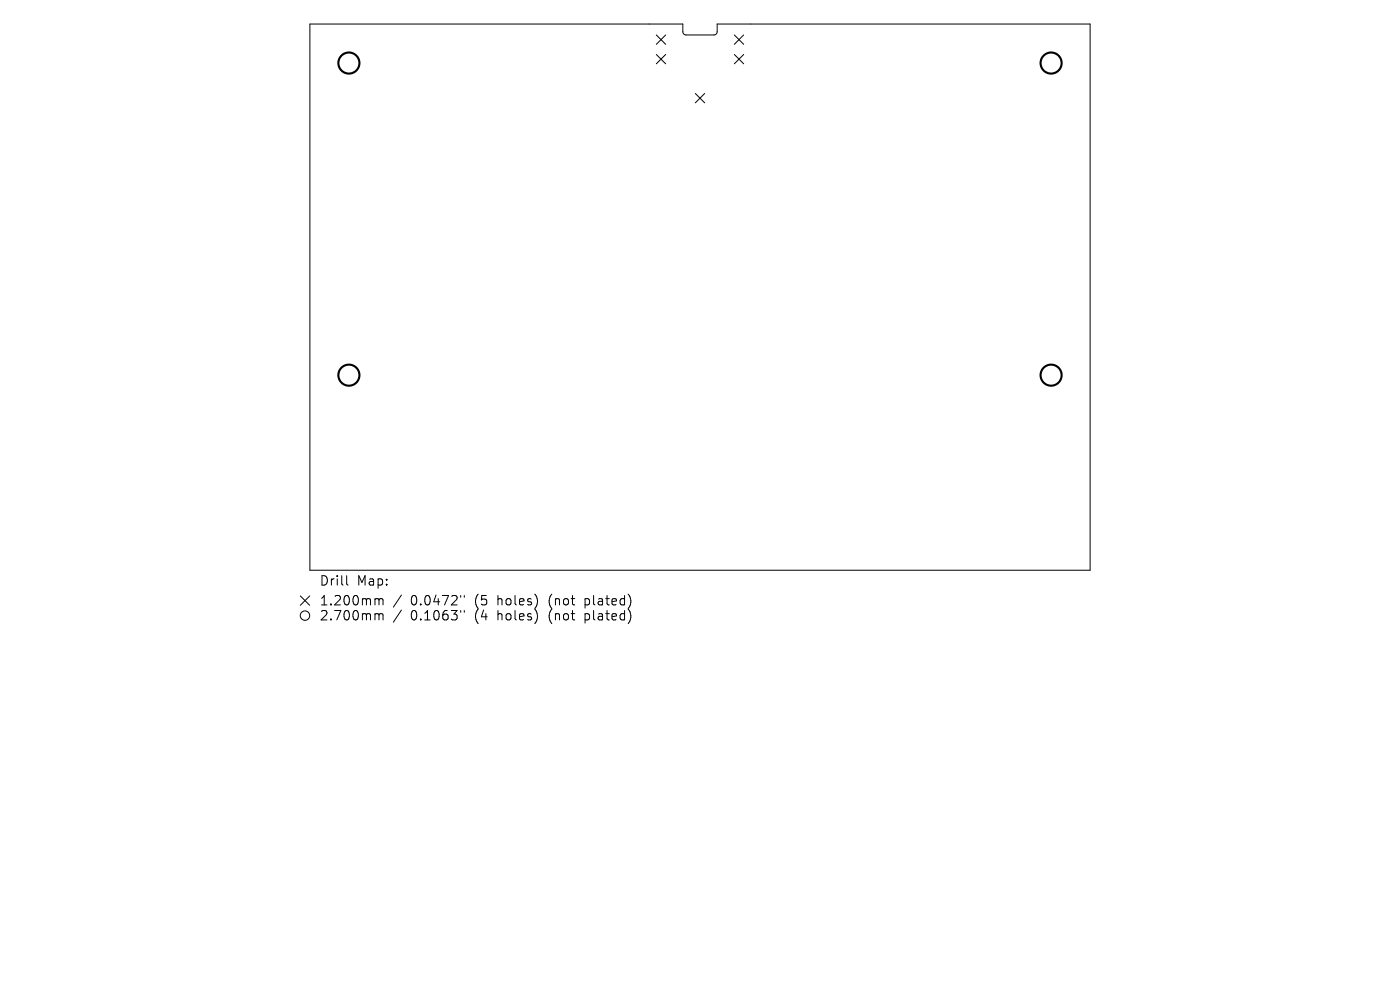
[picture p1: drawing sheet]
<svg xmlns="http://www.w3.org/2000/svg" width="297mm" height="210mm" viewBox="0 0 297 210" stroke-linecap="round" stroke-linejoin="round" font-family="sans-serif">
<defs><g id="words">
<g font-size="2.8">
<text x="67.7" y="124.5">Drill</text>
<text x="75.7" y="124.5">Map:</text>
<text x="67.7" y="128.7">1.200mm</text>
<text x="67.7" y="131.9">2.700mm</text>
<text x="87.1" y="128.7">0.0472&quot;</text>
<text x="87.1" y="131.9">0.1063&quot;</text>
<text x="100.9" y="128.7">(5</text>
<text x="100.9" y="131.9">(4</text>
<text x="105.8" y="128.7">holes)</text>
<text x="105.8" y="131.9">holes)</text>
<text x="116.9" y="128.7">(not</text>
<text x="116.9" y="131.9">(not</text>
<text x="124.7" y="128.7">plated)</text>
<text x="124.7" y="131.9">plated)</text>
</g>
</g></defs>
<g fill="none" stroke="#000" stroke-width=".21">
<path d="M65.7 5.1h79.2v1.9l.2 .3 .4 .1h6.2l.4-.4v-1.9h79.2v115.9h-165.6zM139.2 7.4l2 2M139.2 11.6l2 1.9M141.2 7.4l-2 2M141.2 11.6l-2 1.9M147.5 19.8l2 2M149.5 19.8l-2 2M155.8 7.4l2 2M155.8 11.6l2 1.9M157.8 11.6l-2 1.9M157.8 7.4l-2 2M63.7 126.4l2 2"/>
<path d="M65.7 126.4l-2 2M73.5 122.1v1.7l.3 .3M79.8 127l.5 .1 .1 .2M79.8 130.2l.5 .1 .1 .2M80.4 127.3l.3-.3 .5 .1 .1 1.2M80.4 127.3v1M80.4 130.5v1M80.4 130.5l.3-.3 .5 .1 .1 1.2M85.2 126.2l-1.7 2.6M85.2 129.4l-1.7 2.6M97.7 126.3v.4M97.7 129.5v.4"/>
<path d="M98.5 126.3v.4M98.5 129.5v.4"/>
<circle cx="64.7" cy="130.6" r="1"/>
</g>
<g fill="none" stroke="#000" stroke-width=".45">
<circle cx="74" cy="13.4" r="2.23"/>
<circle cx="223" cy="13.4" r="2.23"/>
<circle cx="74" cy="79.6" r="2.23"/>
<circle cx="223" cy="79.6" r="2.23"/>
</g>
<use href="#words"/>
</svg>
